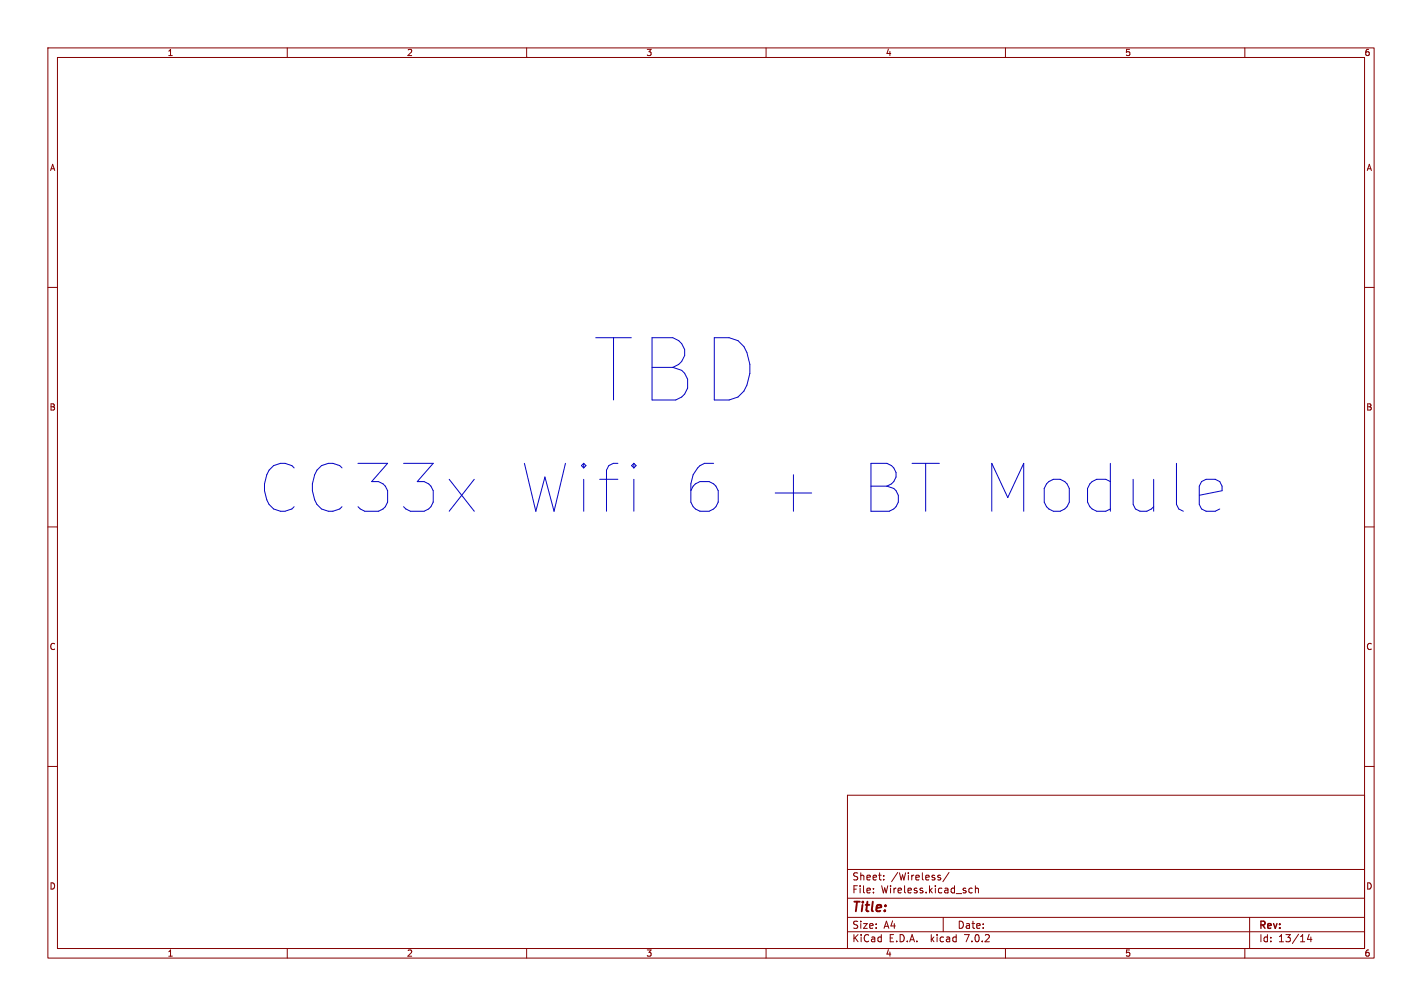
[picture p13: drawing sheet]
<svg xmlns="http://www.w3.org/2000/svg" width="297mm" height="210mm" viewBox="0 0 297 210" stroke-linecap="round" stroke-linejoin="round" font-family="sans-serif">
<defs><g id="words">
<text font-size="18.1" fill="#0000c2" x="123.2" y="85.1">TBD</text>
<g font-size="13.9" fill="#0000c2">
<text x="53.3" y="108">CC33x</text>
<text x="106.5" y="108">Wifi 6 +</text>
<text x="173.1" y="108">BT Module</text>
</g>
<text font-size="2.8" fill="#840000" x="178" y="190.8">Title:</text>
<g font-size="2.1" fill="#840000">
<text x="178" y="183.9">Sheet:</text>
<text x="186.2" y="183.9">/Wireless/</text>
<text x="178" y="186.6">File:</text>
<text x="184" y="186.6">Wireless.kicad_sch</text>
<text x="178" y="196.8">KiCad</text>
<text x="178" y="194">Size:</text>
<text x="184.6" y="194">A4</text>
<text x="185.7" y="196.8">E.D.A.</text>
<text x="194.4" y="196.8">kicad</text>
<text x="200" y="194">Date:</text>
<text x="201.5" y="196.8">7.0.2</text>
<text x="263" y="194.2">Rev:</text>
<text x="263" y="196.8">Id:</text>
<text x="267" y="196.8">13/14</text>
</g>
<g font-size="1.8" fill="#840000">
<text x="35" y="11.8">1</text>
<text x="85" y="11.8">2</text>
<text x="135" y="11.8">3</text>
<text x="185" y="11.8">4</text>
<text x="235" y="11.8">5</text>
<text x="285" y="11.8">6</text>
<text x="10.4" y="35.8">A</text>
<text x="285.4" y="35.8">A</text>
<text x="10.3" y="85.8">B</text>
<text x="285.3" y="85.8">B</text>
<text x="10.3" y="135.8">C</text>
<text x="285.3" y="135.8">C</text>
<text x="10.3" y="185.8">D</text>
<text x="285.3" y="185.8">D</text>
<text x="35" y="199.8">1</text>
<text x="85" y="199.8">2</text>
<text x="135" y="199.8">3</text>
<text x="185" y="199.8">4</text>
<text x="235" y="199.8">5</text>
<text x="285" y="199.8">6</text>
</g>
</g></defs>
<g fill="none" stroke="#840000" stroke-width=".21">
<path d="M10 10h277v190h-277zM12 12h273v186h-273zM60 10v2M110 10v2M160 10v2M210 10v2M260 10v2M10 60h2M285 60h2M10 110h2M285 110h2M10 160h2"/>
<path d="M285 160h2M177 166h108v32h-108zM60 198v2M110 198v2M160 198v2M177 194.5h108M177 191.5h108M177 187.5h108M177 181.5h108M182.4 186.3v.1M182.4 185.5v.1M184.6 183.6v.1"/>
<path d="M184.6 182.8v.1M196.1 183.2l.3 .1 .1 .2-.2 .2h-.3M196.1 182.7l.3 .1M197 191.5v3M198.2 182.1l-1.3 2M202.4 186.3l.2 .1 .5-.1M203.1 185.5l-.5-.1-.2 .1M203.7 185.5l.2-.1 .4 .1 .1 .9M203.7 184.9v1.5M210 198v2M260 198v2M261 191.5v6.5"/>
<path d="M273.4 195l-.3 1.1h.9M273.8 195.6v1"/>
</g>
<path d="M161.9 102.9h7.6M246.2 106.2l.9 .5M250.5 103.4l4.7-1v-.9l-.4-1-1-.4h-1.9l-.9 .4-.5 1v3.8l.5 .9 .9 .5h1.9l1-.5" fill="none" stroke="#0000c2" stroke-width=".21"/>
<use href="#words"/>
</svg>
